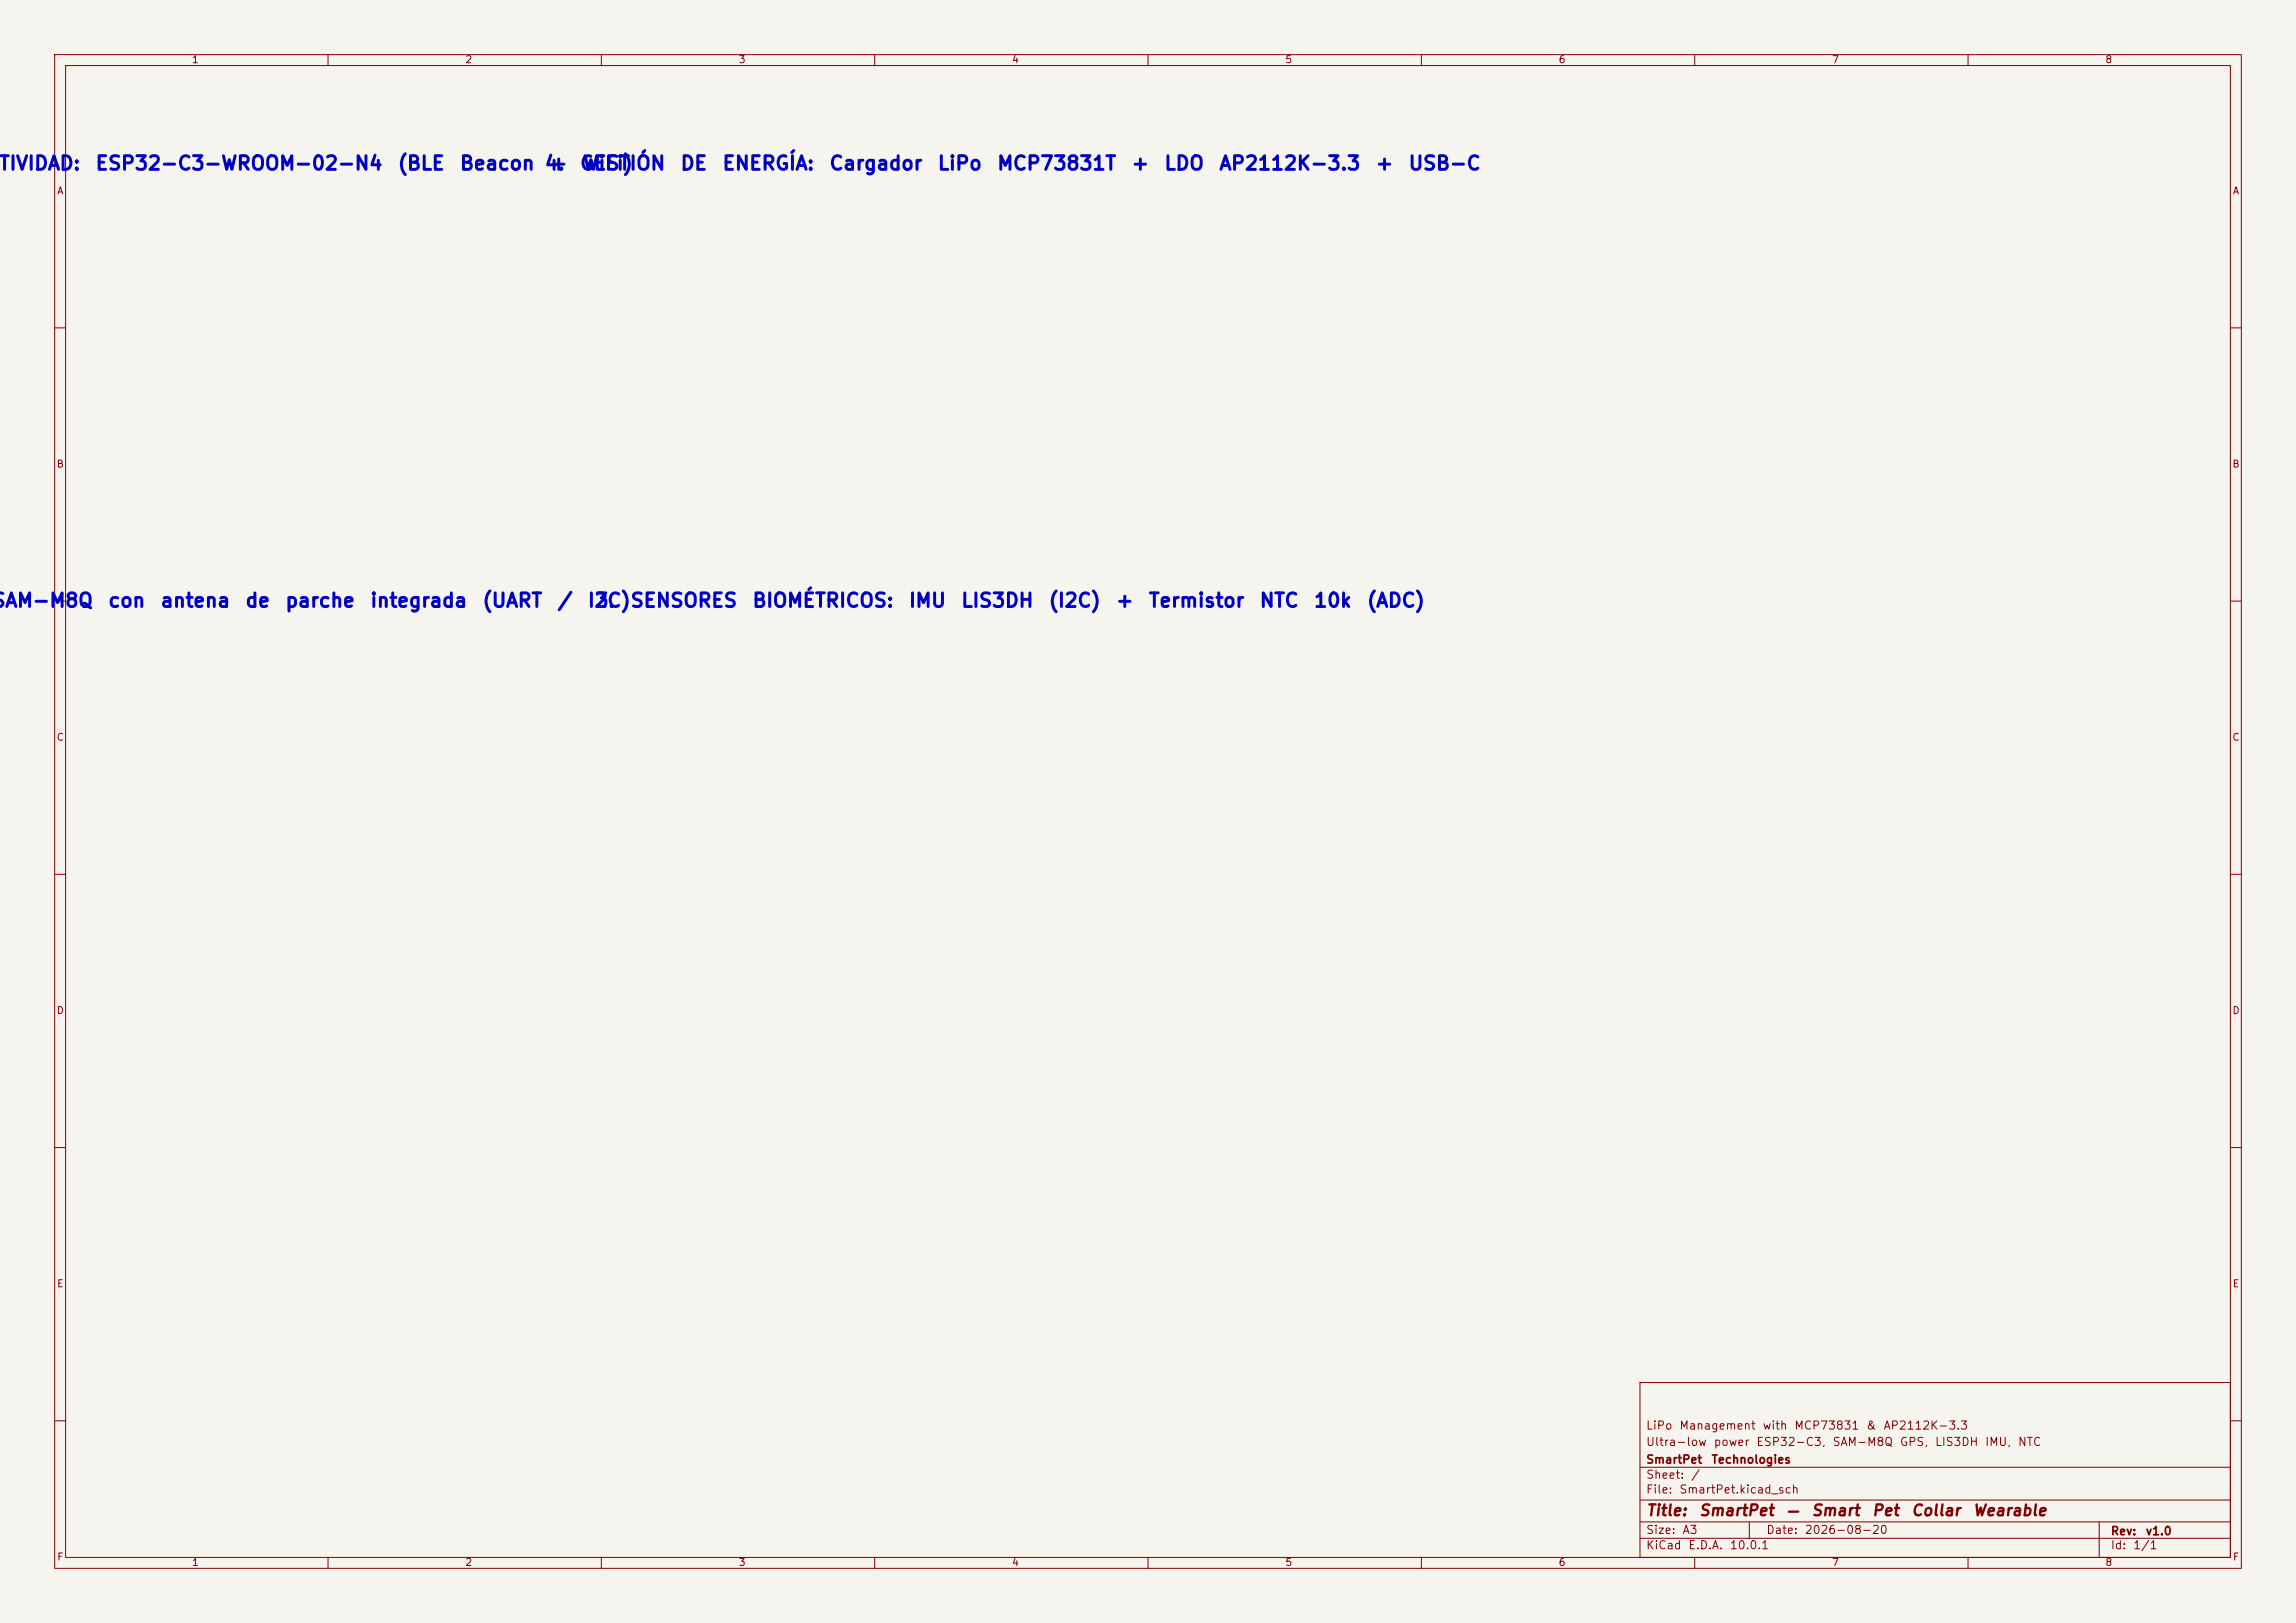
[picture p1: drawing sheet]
<svg xmlns="http://www.w3.org/2000/svg" width="420mm" height="297mm" viewBox="0 0 420 297" stroke-linecap="round" stroke-linejoin="round" font-family="sans-serif">
<defs><g id="words">
<g font-size="2.5" fill="#0000c2">
<text x="-.4" y="31.8">TIVIDAD:</text>
<text x="17.3" y="31.8">ESP32-C3-WROOM-02-N4</text>
<text x="72.6" y="31.8">(BLE</text>
<text x="83.9" y="31.8">Beacon 4.</text>
<text x="100.4" y="31.8">+</text>
<text x="105.9" y="31.8">GESTIÓN</text>
<text x="106.4" y="31.8">WiFi)</text>
<text x="124.3" y="31.8">DE</text>
<text x="132" y="31.8">ENERGÍA:</text>
<text x="151.5" y="31.8">Cargador</text>
<text x="171.3" y="31.8">LiPo</text>
<text x="182.2" y="31.8">MCP73831T</text>
<text x="206.8" y="31.8">+</text>
<text x="212.8" y="31.8">LDO</text>
<text x="222.8" y="31.8">AP2112K-3.3</text>
<text x="251.5" y="31.8">+</text>
<text x="257.5" y="31.8">USB-C</text>
<text x=".8" y="111.8">AM-M8Q</text>
<text x="19.6" y="111.8">con</text>
<text x="29.2" y="111.8">antena</text>
<text x="44.7" y="111.8">de</text>
<text x="52" y="111.8">parche</text>
<text x="67.5" y="111.8">integrada</text>
<text x="88.1" y="111.8">(UART</text>
<text x="101.8" y="111.8">/</text>
<text x="107.3" y="111.8">I2C)SENSORES</text>
<text x="108.7" y="111.8">3.</text>
<text x="137.5" y="111.8">BIOMÉTRICOS:</text>
<text x="166.1" y="111.8">IMU</text>
<text x="175.6" y="111.8">LIS3DH</text>
<text x="191.6" y="111.8">(I2C)</text>
<text x="204" y="111.8">+</text>
<text x="210" y="111.8">Termistor</text>
<text x="230.2" y="111.8">NTC</text>
<text x="240.2" y="111.8">10k</text>
<text x="249.9" y="111.8">(ADC)</text>
</g>
<g font-size="2" fill="#840000">
<text x="301" y="277.9">Title:</text>
<text x="310.6" y="277.9">SmartPet</text>
<text x="326.6" y="277.9">—</text>
<text x="331.2" y="277.9">Smart</text>
<text x="342.3" y="277.9">Pet</text>
<text x="349.5" y="277.9">Collar</text>
<text x="360.7" y="277.9">Wearable</text>
</g>
<g font-size="1.5" fill="#840000">
<text x="301" y="262">LiPo</text>
<text x="307.1" y="262">Management</text>
<text x="322.3" y="262">with</text>
<text x="328.1" y="262">MCP73831</text>
<text x="341.3" y="262">&amp;</text>
<text x="344.4" y="262">AP2112K-3.3</text>
<text x="301" y="268.2">SmartPet</text>
<text x="301" y="265">Ultra-low</text>
<text x="312.9" y="268.2">Technologies</text>
<text x="313.4" y="265">power</text>
<text x="321.2" y="265">ESP32-C3,</text>
<text x="335.1" y="265">SAM-M8Q</text>
<text x="347.4" y="265">GPS,</text>
<text x="353.8" y="265">LIS3DH</text>
<text x="363" y="265">IMU,</text>
<text x="369" y="265">NTC</text>
<text x="301" y="273.7">File:</text>
<text x="301" y="271">Sheet:</text>
<text x="307.1" y="273.7">SmartPet.kicad_sch</text>
<text x="309.2" y="271">/</text>
<text x="301" y="281.1">Size:</text>
<text x="307.6" y="281.1">A3</text>
<text x="323" y="281.1">Date:</text>
<text x="330" y="281.1">2026-08-20</text>
<text x="386" y="281.3">Rev:</text>
<text x="392.4" y="281.3">v1.0</text>
<text x="301" y="283.9">KiCad</text>
<text x="308.7" y="283.9">E.D.A.</text>
<text x="316.3" y="283.9">10.0.1</text>
<text x="386" y="283.9">Id:</text>
<text x="390.1" y="283.9">1/1</text>
</g>
<g font-size="1.3" fill="#840000">
<text x="35" y="11.9">1</text>
<text x="85" y="11.9">2</text>
<text x="135" y="11.9">3</text>
<text x="185" y="11.9">4</text>
<text x="235" y="11.9">5</text>
<text x="285" y="11.9">6</text>
<text x="335" y="11.9">7</text>
<text x="385" y="11.9">8</text>
<text x="10.3" y="35.9">A</text>
<text x="408.3" y="35.9">A</text>
<text x="10.3" y="85.9">B</text>
<text x="408.2" y="85.9">B</text>
<text x="10.3" y="135.9">C</text>
<text x="408.2" y="135.9">C</text>
<text x="10.3" y="185.9">D</text>
<text x="408.2" y="185.9">D</text>
<text x="10.3" y="235.9">E</text>
<text x="408.3" y="235.9">E</text>
<text x="10.3" y="285.9">F</text>
<text x="35" y="286.9">1</text>
<text x="85" y="286.9">2</text>
<text x="135" y="286.9">3</text>
<text x="185" y="286.9">4</text>
<text x="235" y="286.9">5</text>
<text x="285" y="286.9">6</text>
<text x="335" y="286.9">7</text>
<text x="385" y="286.9">8</text>
<text x="408.3" y="285.9">F</text>
</g>
</g></defs>
<path d="M0 0h420v297h-420z" fill="#f5f4ef" stroke="#f5f4ef" stroke-width=".18"/>
<g fill="none" stroke="#840000" stroke-width=".18">
<path d="M10 10h400v277h-400zM12 12h396v273h-396zM60 10v2M110 10v2M160 10v2M210 10v2M260 10v2M310 10v2M360 10v2M10 60h2M408 60h2M10 110h2"/>
<path d="M408 110h2M10 160h2M408 160h2M10 210h2M408 210h2M300 253h108v32h-108zM10 260h2M300 278.5h108M300 274.5h108M300 268.5h108M320 278.5v3M384 278.5v6.5"/>
<path d="M408 260h2M60 285v2M110 285v2M160 285v2M210 285v2M260 285v2M300 281.5h108M310 285v2M360 285v2"/>
</g>
<use href="#words"/>
</svg>
